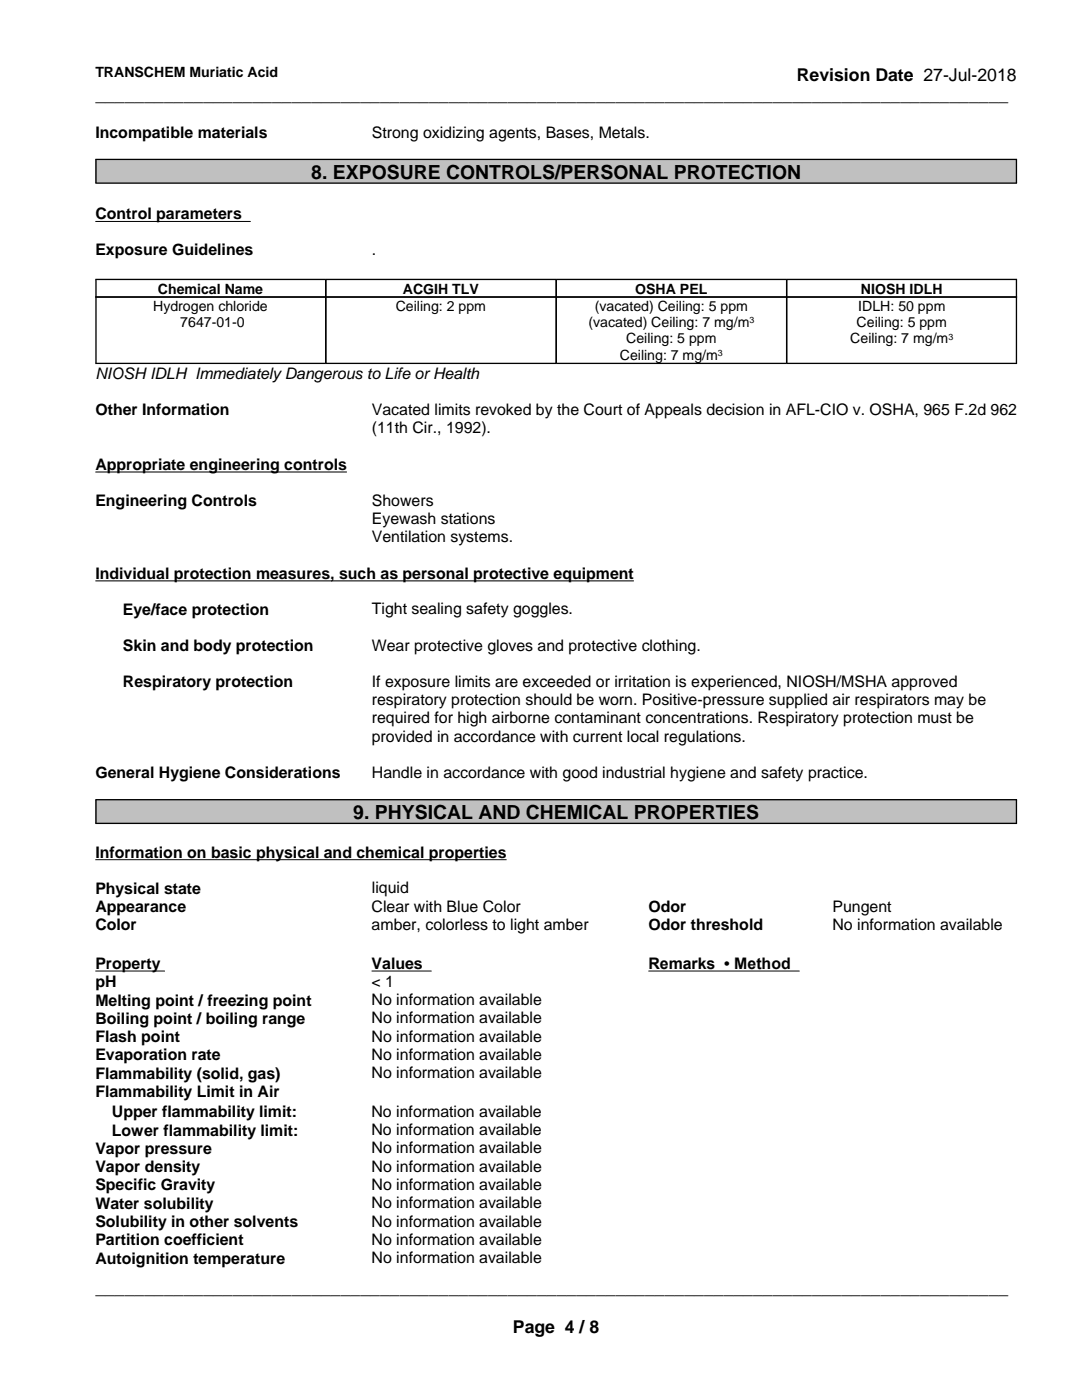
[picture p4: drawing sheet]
<svg xmlns="http://www.w3.org/2000/svg" width="216mm" height="279mm" viewBox="0 0 216 279" stroke-linecap="round" stroke-linejoin="round" font-family="sans-serif">
<defs><g id="words">
<g font-size="3.9">
<text x="62.1" y="35.7">8. EXPOSURE CONTROLS/PERSONAL PROTECTION</text>
<text x="70.5" y="163.5">9. PHYSICAL AND CHEMICAL PROPERTIES</text>
</g>
<g font-size="3.5">
<text x="159" y="16.1">Revision Date 27-Jul-2018</text>
<text x="19" y="20.1">_____________________________________________________________________________________________</text>
<text x="19" y="258.3">_____________________________________________________________________________________________</text>
<text x="102.4" y="266">Page 4 / 8</text>
</g>
<g font-size="3.2">
<text x="19" y="27.5">Incompatible materials</text>
<text x="74.2" y="27.4">Strong oxidizing agents, Bases, Metals.</text>
<text x="19" y="43.8">Control parameters</text>
<text x="19" y="51">Exposure Guidelines</text>
<text x="74.2" y="50.9">.</text>
<text x="19" y="75.6">NIOSH IDLH Immediately Dangerous to Life orHealth</text>
<text x="19" y="82.9">Other Information</text>
<text x="74.2" y="82.8">Vacated limits revoked by the Court of Appeals decision in AFL-CIO v. OSHA, 965 F.2d 962</text>
<text x="74.2" y="86.5">(11th Cir., 1992).</text>
<text x="19" y="93.8">Appropriate engineering controls</text>
<text x="19" y="101">Engineering Controls</text>
<text x="74.2" y="100.9">Showers</text>
<text x="74.2" y="104.6">Eyewash stations</text>
<text x="74.2" y="108.2">Ventilation systems.</text>
<text x="19" y="115.5">Individual protection measures, such as personal protective equipment</text>
<text x="24.5" y="122.7">Eye/face protection</text>
<text x="74.2" y="122.6">Tight sealing safety goggles.</text>
<text x="24.5" y="129.9">Skin and body protection</text>
<text x="74.2" y="129.8">Wear protective gloves and protective clothing.</text>
<text x="24.5" y="137.1">Respiratory protection</text>
<text x="74.2" y="137.1">If exposure limits are exceeded or irritation is experienced, NIOSH/MSHA approved</text>
<text x="74.2" y="140.7">respiratory protection should be worn. Positive-pressure supplied air respirators may be</text>
<text x="74.2" y="144.4">required for high airborne contaminant concentrations. Respiratory protection must be</text>
<text x="74.2" y="148">provided in accordance with current local regulations.</text>
<text x="19" y="155.3">General Hygiene Considerations</text>
<text x="74.2" y="155.2">Handle in accordance with good industrial hygiene and safety practice.</text>
<text x="19" y="171.1">Information on basic physical and chemical properties</text>
<text x="19" y="178.4">Physical state</text>
<text x="74.2" y="178.3">liquid</text>
<text x="19" y="182">Appearance</text>
<text x="19" y="185.7">Color</text>
<text x="74.1" y="181.9">Clear with Blue Color</text>
<text x="74.1" y="185.6">amber, colorless to light amber</text>
<text x="129.4" y="182">Odor</text>
<text x="129.4" y="185.7">Odor threshold</text>
<text x="166.1" y="181.9">Pungent</text>
<text x="166.1" y="185.6">No information available</text>
<text x="19" y="193.4">Property</text>
<text x="19" y="197">pH</text>
<text x="74.1" y="193.4">Values</text>
<text x="74.1" y="196.9">&lt; 1</text>
<text x="129.4" y="193.4">Remars•Meto</text>
<text x="139.2" y="193.4">k</text>
<text x="152" y="193.4">h d</text>
<text x="19" y="200.7">Melting point / freezing point</text>
<text x="74.1" y="200.6">No information available</text>
<text x="19" y="204.3">Boiling point / boiling range</text>
<text x="19" y="208">Flash point</text>
<text x="74.1" y="204.2">No information available</text>
<text x="74.1" y="207.9">No information available</text>
<text x="19" y="211.6">Evaporation rate</text>
<text x="19" y="215.3">Flammability (solid, gas)</text>
<text x="74.1" y="211.5">No information available</text>
<text x="74.1" y="215.2">No information available</text>
<text x="19" y="218.9">Flammability Limit in Air</text>
<text x="22.3" y="223">Upper flammability limit:</text>
<text x="22.3" y="226.6">Lower flammability limit:</text>
<text x="74.1" y="222.9">No information available</text>
<text x="74.1" y="226.5">No information available</text>
<text x="19" y="230.3">Vapor pressure</text>
<text x="19" y="233.9">Vapor density</text>
<text x="74.1" y="230.2">No information available</text>
<text x="74.1" y="233.8">No information available</text>
<text x="19" y="237.6">Specific Gravity</text>
<text x="74.1" y="237.5">No information available</text>
<text x="19" y="241.2">Water solubility</text>
<text x="19" y="244.9">Solubility in other solvents</text>
<text x="74.1" y="241.1">No information available</text>
<text x="74.1" y="244.8">No information available</text>
<text x="19" y="248.5">Partition coefficient</text>
<text x="74.1" y="248.5">No information available</text>
<text x="19" y="252.2">Autoignition temperature</text>
<text x="74.1" y="252.1">No information available</text>
</g>
<g font-size="2.8">
<text x="19" y="15.4">TRANSCHEM Muriatic Acid</text>
<text x="31.5" y="58.6">Chemical Name</text>
<text x="80.4" y="58.6">ACGIH TLV</text>
<text x="126.8" y="58.6">OSHA PEL</text>
<text x="171.8" y="58.6">NIOSH IDLH</text>
<text x="30.6" y="62">Hydrogen chloride</text>
<text x="36" y="65.3">7647-01-0</text>
<text x="79" y="62">Ceiling: 2 ppm</text>
<text x="117.4" y="65.3">(vacated) Ceiling: 7 mg/m</text>
<text x="118.7" y="62">(vacated) Ceiling: 5 ppm</text>
<text x="170.9" y="65.3">Ceiling: 5 ppm</text>
<text x="171.3" y="62">IDLH: 50 ppm</text>
<text x="123.7" y="71.8">Ceiling: 7 mg/m</text>
<text x="125" y="68.5">Ceiling: 5 ppm</text>
<text x="169.7" y="68.5">Ceiling: 7 mg/m</text>
</g>
<g font-size="1.8">
<text x="149.5" y="64.5">3</text>
<text x="143.3" y="71">3</text>
<text x="189.2" y="67.8">3</text>
</g>
</g></defs>
<path d="M19 31.8h183.9v4.7h-183.9z" fill="#c0c0c0"/>
<path d="M19 44.2h31M19 94.2h50.2M19 115.9h107.5" fill="none" stroke="#000" stroke-width=".2"/>
<path d="M19 159.6h183.9v4.7h-183.9z" fill="#c0c0c0"/>
<path d="M19 171.6h82.1M19 193.8h13.9M74.1 193.8h12M129.4 193.8h30.2" fill="none" stroke="#000" stroke-width=".2"/>
<g fill="none" stroke="#010101" stroke-width=".26">
<path d="M19 31.8h183.9M19 36.5h183.9M19.1 31.8v4.7M202.8 31.8v4.7M19 55.8h183.9M19 59.3h183.9M19.1 55.8v16.7M65 55.8v16.7M111 55.8v16.7M157 55.8v16.7M202.8 55.8v16.7M19 72.5h183.9"/>
<path d="M19 159.6h183.9M19.1 159.6v4.7M202.8 159.6v4.7M19 164.3h183.9"/>
</g>
<use href="#words"/>
</svg>
